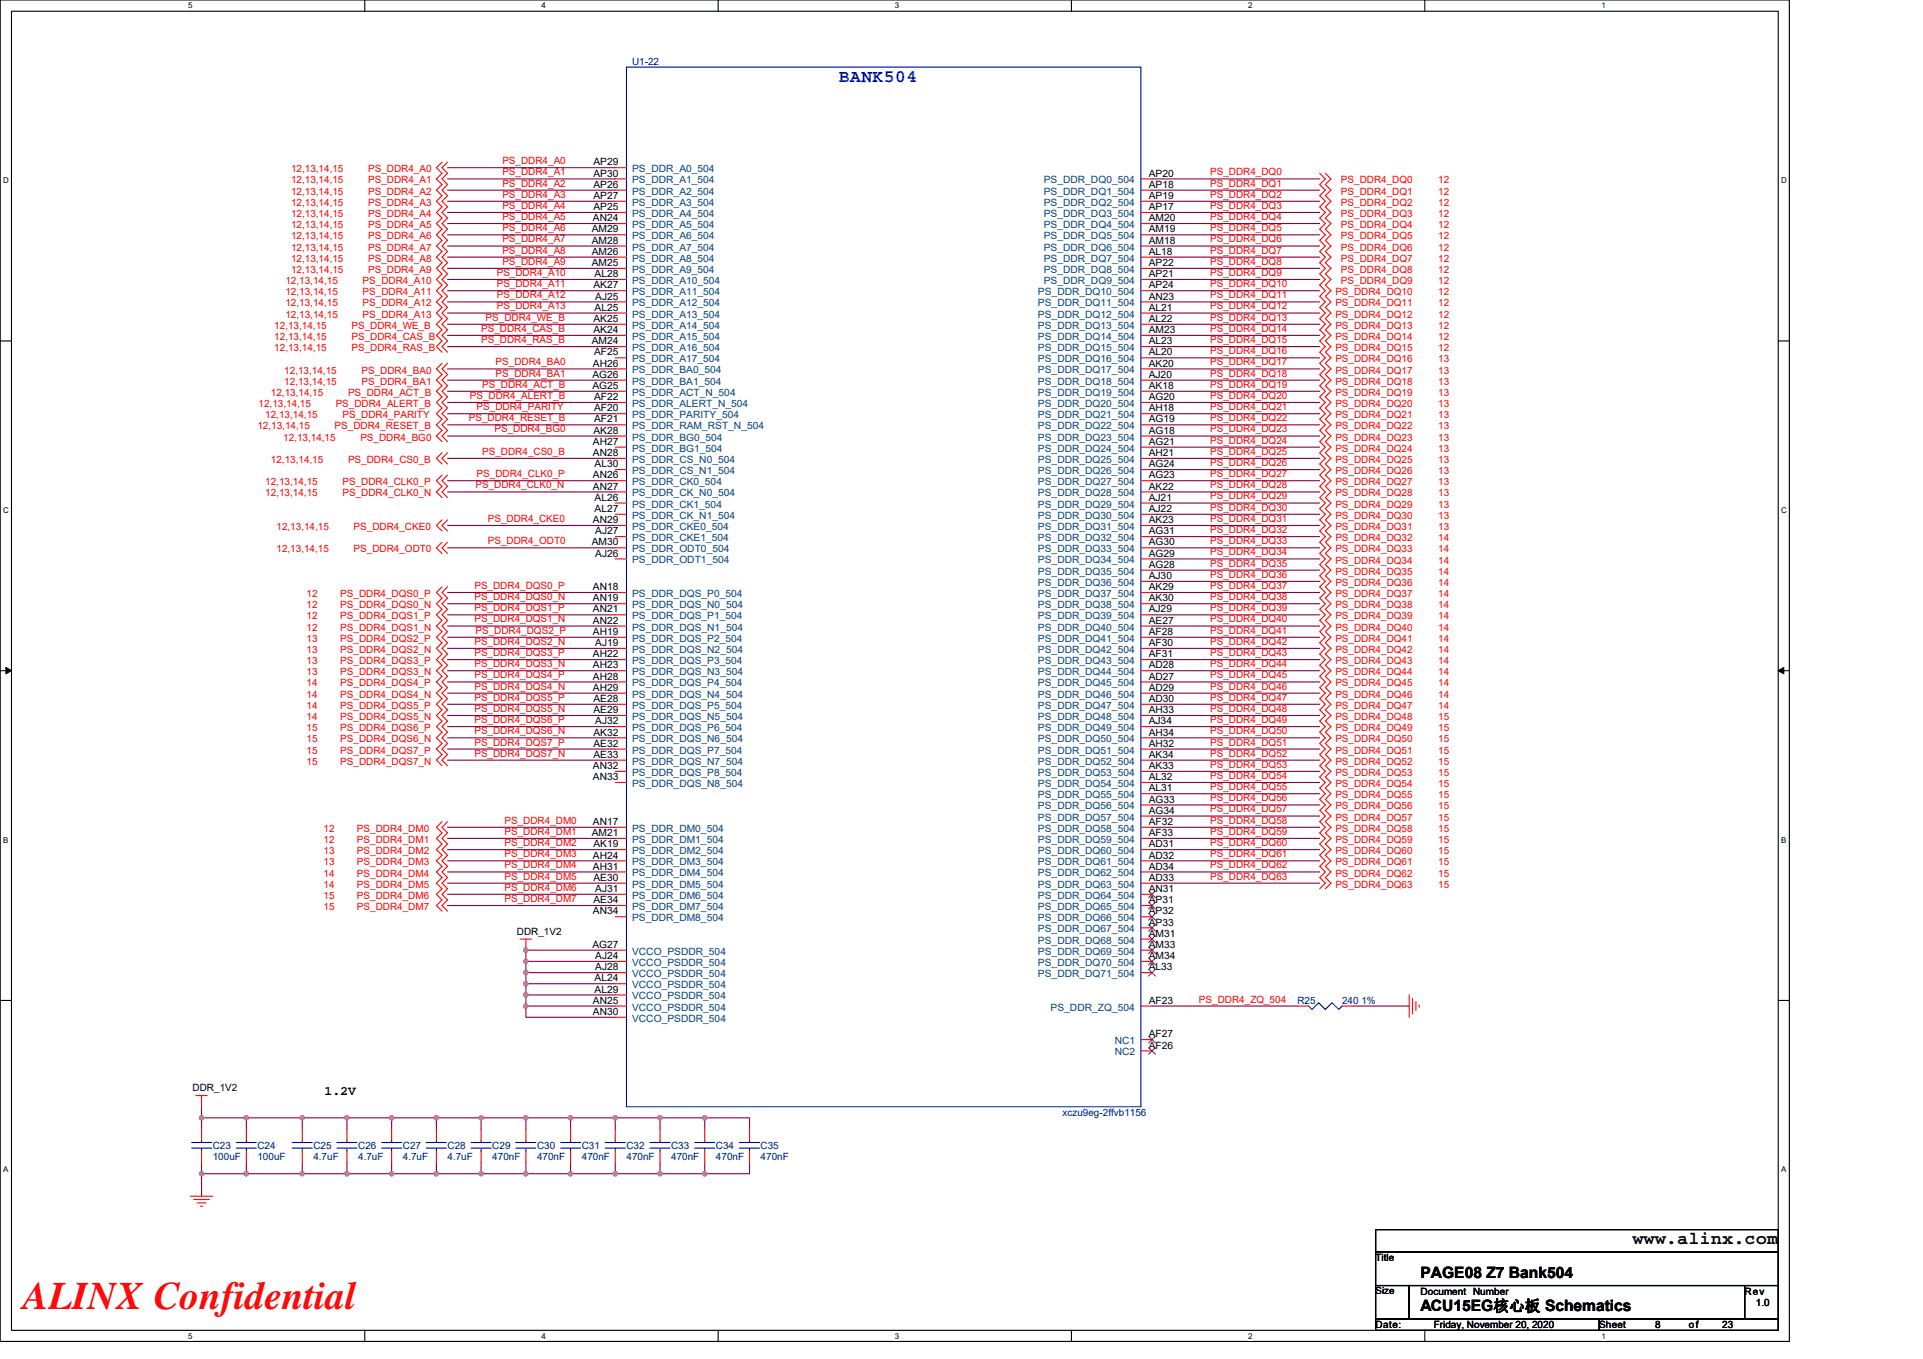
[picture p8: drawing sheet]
<svg xmlns="http://www.w3.org/2000/svg" width="297mm" height="210mm" viewBox="0 0 297 210" stroke-linecap="round" stroke-linejoin="round" font-family="sans-serif">
<defs><g id="words">
<text font-size="6" fill="#f00" x="3.5" y="202.3">ALINX Confidential</text>
<text font-size="2.8" fill="#00f" x="129.6" y="12.7">BANK504</text>
<text font-size="2.8" x="252.2" y="192.3">www.alinx.com</text>
<g font-size="2.4">
<text x="219.4" y="197.4">PAGE08 Z7 Bank504</text>
<text x="219.4" y="202.6">ACU15EG核心板 Schematics</text>
</g>
<text font-size="2" x="50.1" y="169.2">1.2V</text>
<g font-size="1.5" fill="#000080">
<text x="97.6" y="10">U1-22</text>
<text x="200.4" y="155.1">R25</text>
<text x="207.3" y="155.1">240 1%</text>
<text x="164.1" y="172.4">xczu9eg-2ffvb1156</text>
<text x="32.9" y="177.6">C23</text>
<text x="32.9" y="179.3">100uF</text>
<text x="39.8" y="177.6">C24</text>
<text x="39.8" y="179.3">100uF</text>
<text x="48.4" y="177.6">C25</text>
<text x="48.4" y="179.3">4.7uF</text>
<text x="55.3" y="177.6">C26</text>
<text x="55.3" y="179.3">4.7uF</text>
<text x="62.2" y="177.6">C27</text>
<text x="62.2" y="179.3">4.7uF</text>
<text x="69.1" y="177.6">C28</text>
<text x="69.1" y="179.3">4.7uF</text>
<text x="76" y="177.6">C29</text>
<text x="76" y="179.3">470nF</text>
<text x="82.9" y="177.6">C30</text>
<text x="82.9" y="179.3">470nF</text>
<text x="89.9" y="177.6">C31</text>
<text x="89.9" y="179.3">470nF</text>
<text x="96.8" y="177.6">C32</text>
<text x="96.8" y="179.3">470nF</text>
<text x="103.7" y="177.6">C33</text>
<text x="103.7" y="179.3">470nF</text>
<text x="110.6" y="177.6">C34</text>
<text x="110.6" y="179.3">470nF</text>
<text x="117.5" y="177.6">C35</text>
<text x="117.5" y="179.3">470nF</text>
</g>
<g font-size="1.5" fill="#f00">
<text x="45" y="26.6">12,13,14,15</text>
<text x="45" y="28.3">12,13,14,15</text>
<text x="56.9" y="26.6">PS_DDR4_A0</text>
<text x="56.9" y="28.3">PS_DDR4_A1</text>
<text x="77.6" y="27.1">PS_DDR4_A1</text>
<text x="77.6" y="25.4">PS_DDR4_A0</text>
<text x="77.6" y="28.8">PS_DDR4_A2</text>
<text x="186.9" y="27.1">PS_DDR4_DQ0</text>
<text x="186.9" y="28.8">PS_DDR4_DQ1</text>
<text x="207.1" y="28.3">PS_DDR4_DQ0</text>
<text x="222.2" y="28.3">12</text>
<text x="45" y="31.8">12,13,14,15</text>
<text x="45" y="30.1">12,13,14,15</text>
<text x="45" y="35.3">12,13,14,15</text>
<text x="45" y="33.5">12,13,14,15</text>
<text x="56.9" y="31.8">PS_DDR4_A3</text>
<text x="56.9" y="30.1">PS_DDR4_A2</text>
<text x="56.9" y="35.3">PS_DDR4_A5</text>
<text x="56.9" y="33.5">PS_DDR4_A4</text>
<text x="77.6" y="35.7">PS_DDR4_A6</text>
<text x="77.6" y="34">PS_DDR4_A5</text>
<text x="77.6" y="32.3">PS_DDR4_A4</text>
<text x="77.6" y="30.5">PS_DDR4_A3</text>
<text x="186.9" y="30.5">PS_DDR4_DQ2</text>
<text x="186.9" y="32.3">PS_DDR4_DQ3</text>
<text x="186.9" y="34">PS_DDR4_DQ4</text>
<text x="186.9" y="35.7">PS_DDR4_DQ5</text>
<text x="207.1" y="30.1">PS_DDR4_DQ1</text>
<text x="207.1" y="31.8">PS_DDR4_DQ2</text>
<text x="207.1" y="33.5">PS_DDR4_DQ3</text>
<text x="207.1" y="35.3">PS_DDR4_DQ4</text>
<text x="222.2" y="30.1">12</text>
<text x="222.2" y="31.8">12</text>
<text x="222.2" y="33.5">12</text>
<text x="222.2" y="35.3">12</text>
<text x="45" y="37">12,13,14,15</text>
<text x="45" y="38.7">12,13,14,15</text>
<text x="45" y="40.4">12,13,14,15</text>
<text x="56.9" y="37">PS_DDR4_A6</text>
<text x="56.9" y="38.7">PS_DDR4_A7</text>
<text x="56.9" y="40.4">PS_DDR4_A8</text>
<text x="77.6" y="37.5">PS_DDR4_A7</text>
<text x="77.6" y="40.9">PS_DDR4_A9</text>
<text x="77.6" y="39.2">PS_DDR4_A8</text>
<text x="186.9" y="37.5">PS_DDR4_DQ6</text>
<text x="186.9" y="39.2">PS_DDR4_DQ7</text>
<text x="186.9" y="40.9">PS_DDR4_DQ8</text>
<text x="207.1" y="37">PS_DDR4_DQ5</text>
<text x="207.1" y="38.7">PS_DDR4_DQ6</text>
<text x="207.1" y="40.4">PS_DDR4_DQ7</text>
<text x="222.2" y="37">12</text>
<text x="222.2" y="38.7">12</text>
<text x="222.2" y="40.4">12</text>
<text x="44.1" y="47.3">12,13,14,15</text>
<text x="44.1" y="45.6">12,13,14,15</text>
<text x="44.1" y="43.9">12,13,14,15</text>
<text x="45" y="42.2">12,13,14,15</text>
<text x="56" y="47.3">PS_DDR4_A12</text>
<text x="56" y="45.6">PS_DDR4_A11</text>
<text x="56" y="43.9">PS_DDR4_A10</text>
<text x="56.9" y="42.2">PS_DDR4_A9</text>
<text x="76.7" y="46.1">PS_DDR4_A12</text>
<text x="76.7" y="44.4">PS_DDR4_A11</text>
<text x="76.7" y="42.6">PS_DDR4_A10</text>
<text x="76.7" y="47.8">PS_DDR4_A13</text>
<text x="186.9" y="42.6">PS_DDR4_DQ9</text>
<text x="186.9" y="44.4">PS_DDR4_DQ10</text>
<text x="186.9" y="46.1">PS_DDR4_DQ11</text>
<text x="186.9" y="47.8">PS_DDR4_DQ12</text>
<text x="206.3" y="45.6">PS_DDR4_DQ10</text>
<text x="206.3" y="47.3">PS_DDR4_DQ11</text>
<text x="207.1" y="42.2">PS_DDR4_DQ8</text>
<text x="207.1" y="43.9">PS_DDR4_DQ9</text>
<text x="222.2" y="45.6">12</text>
<text x="222.2" y="47.3">12</text>
<text x="222.2" y="42.2">12</text>
<text x="222.2" y="43.9">12</text>
<text x="42.4" y="52.5">12,13,14,15</text>
<text x="42.4" y="50.8">12,13,14,15</text>
<text x="44.1" y="49.1">12,13,14,15</text>
<text x="54.3" y="52.5">PS_DDR4_CAS_B</text>
<text x="54.3" y="50.8">PS_DDR4_WE_B</text>
<text x="56" y="49.1">PS_DDR4_A13</text>
<text x="74.3" y="53">PS_DDR4_RAS_B</text>
<text x="74.3" y="51.3">PS_DDR4_CAS_B</text>
<text x="75" y="49.6">PS_DDR4_WE_B</text>
<text x="186.9" y="49.6">PS_DDR4_DQ13</text>
<text x="186.9" y="51.3">PS_DDR4_DQ14</text>
<text x="186.9" y="53">PS_DDR4_DQ15</text>
<text x="206.3" y="49.1">PS_DDR4_DQ12</text>
<text x="206.3" y="50.8">PS_DDR4_DQ13</text>
<text x="206.3" y="52.5">PS_DDR4_DQ14</text>
<text x="222.2" y="49.1">12</text>
<text x="222.2" y="50.8">12</text>
<text x="222.2" y="52.5">12</text>
<text x="42.4" y="54.3">12,13,14,15</text>
<text x="43.9" y="57.7">12,13,14,15</text>
<text x="43.9" y="59.4">12,13,14,15</text>
<text x="54.3" y="54.3">PS_DDR4_RAS_B</text>
<text x="55.8" y="57.7">PS_DDR4_BA0</text>
<text x="55.8" y="59.4">PS_DDR4_BA1</text>
<text x="74.5" y="59.9">PS_DDR4_ACT_B</text>
<text x="76.6" y="56.5">PS_DDR4_BA0</text>
<text x="76.6" y="58.2">PS_DDR4_BA1</text>
<text x="186.9" y="54.7">PS_DDR4_DQ16</text>
<text x="186.9" y="56.5">PS_DDR4_DQ17</text>
<text x="186.9" y="58.2">PS_DDR4_DQ18</text>
<text x="186.9" y="59.9">PS_DDR4_DQ19</text>
<text x="206.3" y="54.3">PS_DDR4_DQ15</text>
<text x="206.3" y="56">PS_DDR4_DQ16</text>
<text x="206.3" y="57.7">PS_DDR4_DQ17</text>
<text x="206.3" y="59.4">PS_DDR4_DQ18</text>
<text x="222.2" y="54.3">12</text>
<text x="222.2" y="56">13</text>
<text x="222.2" y="57.7">13</text>
<text x="222.2" y="59.4">13</text>
<text x="39.9" y="62.9">12,13,14,15</text>
<text x="41" y="64.6">12,13,14,15</text>
<text x="41.8" y="61.2">12,13,14,15</text>
<text x="51.9" y="62.9">PS_DDR4_ALERT_B</text>
<text x="52.9" y="64.6">PS_DDR4_PARITY</text>
<text x="53.8" y="61.2">PS_DDR4_ACT_B</text>
<text x="72.4" y="65.1">PS_DDR4_RESET_B</text>
<text x="72.6" y="61.6">PS_DDR4_ALERT_B</text>
<text x="73.6" y="63.4">PS_DDR4_PARITY</text>
<text x="186.9" y="63.4">PS_DDR4_DQ21</text>
<text x="186.9" y="65.1">PS_DDR4_DQ22</text>
<text x="186.9" y="61.6">PS_DDR4_DQ20</text>
<text x="206.3" y="61.2">PS_DDR4_DQ19</text>
<text x="206.3" y="62.9">PS_DDR4_DQ20</text>
<text x="206.3" y="64.6">PS_DDR4_DQ21</text>
<text x="222.2" y="61.2">13</text>
<text x="222.2" y="62.9">13</text>
<text x="222.2" y="64.6">13</text>
<text x="39.8" y="66.4">12,13,14,15</text>
<text x="41.8" y="71.5">12,13,14,15</text>
<text x="43.7" y="68.1">12,13,14,15</text>
<text x="51.7" y="66.4">PS_DDR4_RESET_B</text>
<text x="53.8" y="71.5">PS_DDR4_CS0_B</text>
<text x="55.7" y="68.1">PS_DDR4_BG0</text>
<text x="74.5" y="70.3">PS_DDR4_CS0_B</text>
<text x="76.4" y="66.8">PS_DDR4_BG0</text>
<text x="186.9" y="66.8">PS_DDR4_DQ23</text>
<text x="186.9" y="68.5">PS_DDR4_DQ24</text>
<text x="186.9" y="70.3">PS_DDR4_DQ25</text>
<text x="206.3" y="66.4">PS_DDR4_DQ22</text>
<text x="206.3" y="68.1">PS_DDR4_DQ23</text>
<text x="206.3" y="69.8">PS_DDR4_DQ24</text>
<text x="206.3" y="71.5">PS_DDR4_DQ25</text>
<text x="222.2" y="66.4">13</text>
<text x="222.2" y="68.1">13</text>
<text x="222.2" y="69.8">13</text>
<text x="222.2" y="71.5">13</text>
<text x="41" y="75">12,13,14,15</text>
<text x="41" y="76.7">12,13,14,15</text>
<text x="52.9" y="75">PS_DDR4_CLK0_P</text>
<text x="52.9" y="76.7">PS_DDR4_CLK0_N</text>
<text x="73.4" y="75.5">PS_DDR4_CLK0_N</text>
<text x="73.6" y="73.7">PS_DDR4_CLK0_P</text>
<text x="186.9" y="72">PS_DDR4_DQ26</text>
<text x="186.9" y="73.7">PS_DDR4_DQ27</text>
<text x="186.9" y="75.5">PS_DDR4_DQ28</text>
<text x="186.9" y="77.2">PS_DDR4_DQ29</text>
<text x="206.3" y="73.3">PS_DDR4_DQ26</text>
<text x="206.3" y="75">PS_DDR4_DQ27</text>
<text x="206.3" y="76.7">PS_DDR4_DQ28</text>
<text x="222.2" y="73.3">13</text>
<text x="222.2" y="75">13</text>
<text x="222.2" y="76.7">13</text>
<text x="42.7" y="81.9">12,13,14,15</text>
<text x="54.6" y="81.9">PS_DDR4_CKE0</text>
<text x="75.3" y="80.6">PS_DDR4_CKE0</text>
<text x="186.9" y="78.9">PS_DDR4_DQ30</text>
<text x="186.9" y="80.6">PS_DDR4_DQ31</text>
<text x="186.9" y="82.4">PS_DDR4_DQ32</text>
<text x="206.3" y="78.4">PS_DDR4_DQ29</text>
<text x="206.3" y="80.2">PS_DDR4_DQ30</text>
<text x="206.3" y="81.9">PS_DDR4_DQ31</text>
<text x="206.3" y="83.6">PS_DDR4_DQ32</text>
<text x="222.2" y="78.4">13</text>
<text x="222.2" y="80.2">13</text>
<text x="222.2" y="81.9">13</text>
<text x="222.2" y="83.6">14</text>
<text x="42.7" y="85.3">12,13,14,15</text>
<text x="54.6" y="85.3">PS_DDR4_ODT0</text>
<text x="75.3" y="84.1">PS_DDR4_ODT0</text>
<text x="186.9" y="84.1">PS_DDR4_DQ33</text>
<text x="186.9" y="85.8">PS_DDR4_DQ34</text>
<text x="186.9" y="87.5">PS_DDR4_DQ35</text>
<text x="186.9" y="89.3">PS_DDR4_DQ36</text>
<text x="206.3" y="85.3">PS_DDR4_DQ33</text>
<text x="206.3" y="87.1">PS_DDR4_DQ34</text>
<text x="206.3" y="88.8">PS_DDR4_DQ35</text>
<text x="222.2" y="85.3">14</text>
<text x="222.2" y="87.1">14</text>
<text x="222.2" y="88.8">14</text>
<text x="47.4" y="92.3">12</text>
<text x="47.4" y="94">12</text>
<text x="47.4" y="95.7">12</text>
<text x="52.6" y="92.3">PS_DDR4_DQS0_P</text>
<text x="52.6" y="94">PS_DDR4_DQS0_N</text>
<text x="52.6" y="95.7">PS_DDR4_DQS1_P</text>
<text x="73.3" y="91">PS_DDR4_DQS0_P</text>
<text x="73.3" y="92.7">PS_DDR4_DQS0_N</text>
<text x="73.3" y="94.4">PS_DDR4_DQS1_P</text>
<text x="186.9" y="91">PS_DDR4_DQ37</text>
<text x="186.9" y="92.7">PS_DDR4_DQ38</text>
<text x="186.9" y="94.4">PS_DDR4_DQ39</text>
<text x="206.3" y="90.5">PS_DDR4_DQ36</text>
<text x="206.3" y="92.3">PS_DDR4_DQ37</text>
<text x="206.3" y="94">PS_DDR4_DQ38</text>
<text x="206.3" y="95.7">PS_DDR4_DQ39</text>
<text x="222.2" y="90.5">14</text>
<text x="222.2" y="92.3">14</text>
<text x="222.2" y="94">14</text>
<text x="222.2" y="95.7">14</text>
<text x="47.4" y="97.4">12</text>
<text x="47.4" y="99.2">13</text>
<text x="47.4" y="100.9">13</text>
<text x="52.6" y="97.4">PS_DDR4_DQS1_N</text>
<text x="52.6" y="99.2">PS_DDR4_DQS2_P</text>
<text x="52.6" y="100.9">PS_DDR4_DQS2_N</text>
<text x="73.3" y="96.2">PS_DDR4_DQS1_N</text>
<text x="73.3" y="99.6">PS_DDR4_DQS2_N</text>
<text x="73.3" y="101.4">PS_DDR4_DQS3_P</text>
<text x="73.4" y="97.9">PS_DDR4_DQS2_P</text>
<text x="186.9" y="96.2">PS_DDR4_DQ40</text>
<text x="186.9" y="97.9">PS_DDR4_DQ41</text>
<text x="186.9" y="99.6">PS_DDR4_DQ42</text>
<text x="186.9" y="101.4">PS_DDR4_DQ43</text>
<text x="206.3" y="97.4">PS_DDR4_DQ40</text>
<text x="206.3" y="99.2">PS_DDR4_DQ41</text>
<text x="206.3" y="100.9">PS_DDR4_DQ42</text>
<text x="222.2" y="97.4">14</text>
<text x="222.2" y="99.2">14</text>
<text x="222.2" y="100.9">14</text>
<text x="47.4" y="102.6">13</text>
<text x="47.4" y="104.4">13</text>
<text x="47.4" y="106.1">14</text>
<text x="47.4" y="107.8">14</text>
<text x="52.6" y="102.6">PS_DDR4_DQS3_P</text>
<text x="52.6" y="104.4">PS_DDR4_DQS3_N</text>
<text x="52.6" y="106.1">PS_DDR4_DQS4_P</text>
<text x="52.6" y="107.8">PS_DDR4_DQS4_N</text>
<text x="73.3" y="103.1">PS_DDR4_DQS3_N</text>
<text x="73.3" y="104.8">PS_DDR4_DQS4_P</text>
<text x="73.3" y="106.6">PS_DDR4_DQS4_N</text>
<text x="186.9" y="103.1">PS_DDR4_DQ44</text>
<text x="186.9" y="104.8">PS_DDR4_DQ45</text>
<text x="186.9" y="106.6">PS_DDR4_DQ46</text>
<text x="206.3" y="102.6">PS_DDR4_DQ43</text>
<text x="206.3" y="104.4">PS_DDR4_DQ44</text>
<text x="206.3" y="106.1">PS_DDR4_DQ45</text>
<text x="206.3" y="107.8">PS_DDR4_DQ46</text>
<text x="222.2" y="102.6">14</text>
<text x="222.2" y="104.4">14</text>
<text x="222.2" y="106.1">14</text>
<text x="222.2" y="107.8">14</text>
<text x="47.4" y="109.5">14</text>
<text x="47.4" y="111.3">14</text>
<text x="47.4" y="113">15</text>
<text x="52.6" y="109.5">PS_DDR4_DQS5_P</text>
<text x="52.6" y="111.3">PS_DDR4_DQS5_N</text>
<text x="52.6" y="113">PS_DDR4_DQS6_P</text>
<text x="73.3" y="108.3">PS_DDR4_DQS5_P</text>
<text x="73.3" y="110">PS_DDR4_DQS5_N</text>
<text x="73.3" y="111.7">PS_DDR4_DQS6_P</text>
<text x="73.3" y="113.5">PS_DDR4_DQS6_N</text>
<text x="186.9" y="108.3">PS_DDR4_DQ47</text>
<text x="186.9" y="110">PS_DDR4_DQ48</text>
<text x="186.9" y="111.7">PS_DDR4_DQ49</text>
<text x="186.9" y="113.5">PS_DDR4_DQ50</text>
<text x="206.3" y="109.5">PS_DDR4_DQ47</text>
<text x="206.3" y="111.3">PS_DDR4_DQ48</text>
<text x="206.3" y="113">PS_DDR4_DQ49</text>
<text x="222.2" y="109.5">14</text>
<text x="222.2" y="111.3">15</text>
<text x="222.2" y="113">15</text>
<text x="47.4" y="114.7">15</text>
<text x="47.4" y="116.4">15</text>
<text x="47.4" y="118.2">15</text>
<text x="52.6" y="114.7">PS_DDR4_DQS6_N</text>
<text x="52.6" y="116.4">PS_DDR4_DQS7_P</text>
<text x="52.6" y="118.2">PS_DDR4_DQS7_N</text>
<text x="73.3" y="115.2">PS_DDR4_DQS7_P</text>
<text x="73.3" y="116.9">PS_DDR4_DQS7_N</text>
<text x="186.9" y="115.2">PS_DDR4_DQ51</text>
<text x="186.9" y="116.9">PS_DDR4_DQ52</text>
<text x="186.9" y="118.6">PS_DDR4_DQ53</text>
<text x="206.3" y="114.7">PS_DDR4_DQ50</text>
<text x="206.3" y="116.4">PS_DDR4_DQ51</text>
<text x="206.3" y="118.2">PS_DDR4_DQ52</text>
<text x="206.3" y="119.9">PS_DDR4_DQ53</text>
<text x="222.2" y="114.7">15</text>
<text x="222.2" y="116.4">15</text>
<text x="222.2" y="118.2">15</text>
<text x="222.2" y="119.9">15</text>
<text x="186.9" y="120.4">PS_DDR4_DQ54</text>
<text x="186.9" y="122.1">PS_DDR4_DQ55</text>
<text x="186.9" y="123.8">PS_DDR4_DQ56</text>
<text x="186.9" y="125.5">PS_DDR4_DQ57</text>
<text x="206.3" y="121.6">PS_DDR4_DQ54</text>
<text x="206.3" y="123.3">PS_DDR4_DQ55</text>
<text x="206.3" y="125.1">PS_DDR4_DQ56</text>
<text x="222.2" y="121.6">15</text>
<text x="222.2" y="123.3">15</text>
<text x="222.2" y="125.1">15</text>
<text x="50" y="128.5">12</text>
<text x="50" y="130.3">12</text>
<text x="50" y="132">13</text>
<text x="55.1" y="128.5">PS_DDR4_DM0</text>
<text x="55.1" y="130.3">PS_DDR4_DM1</text>
<text x="55.1" y="132">PS_DDR4_DM2</text>
<text x="77.9" y="127.3">PS_DDR4_DM0</text>
<text x="77.9" y="129">PS_DDR4_DM1</text>
<text x="77.9" y="130.7">PS_DDR4_DM2</text>
<text x="186.9" y="127.3">PS_DDR4_DQ58</text>
<text x="186.9" y="129">PS_DDR4_DQ59</text>
<text x="186.9" y="130.7">PS_DDR4_DQ60</text>
<text x="206.3" y="126.8">PS_DDR4_DQ57</text>
<text x="206.3" y="128.5">PS_DDR4_DQ58</text>
<text x="206.3" y="130.3">PS_DDR4_DQ59</text>
<text x="206.3" y="132">PS_DDR4_DQ60</text>
<text x="222.2" y="126.8">15</text>
<text x="222.2" y="128.5">15</text>
<text x="222.2" y="130.3">15</text>
<text x="222.2" y="132">15</text>
<text x="50" y="133.7">13</text>
<text x="50" y="137.2">14</text>
<text x="50" y="135.4">14</text>
<text x="55.1" y="133.7">PS_DDR4_DM3</text>
<text x="55.1" y="137.2">PS_DDR4_DM5</text>
<text x="55.1" y="135.4">PS_DDR4_DM4</text>
<text x="77.9" y="132.5">PS_DDR4_DM3</text>
<text x="77.9" y="135.9">PS_DDR4_DM5</text>
<text x="77.9" y="134.2">PS_DDR4_DM4</text>
<text x="77.9" y="137.6">PS_DDR4_DM6</text>
<text x="186.9" y="132.5">PS_DDR4_DQ61</text>
<text x="186.9" y="134.2">PS_DDR4_DQ62</text>
<text x="186.9" y="135.9">PS_DDR4_DQ63</text>
<text x="206.3" y="133.7">PS_DDR4_DQ61</text>
<text x="206.3" y="135.4">PS_DDR4_DQ62</text>
<text x="206.3" y="137.2">PS_DDR4_DQ63</text>
<text x="222.2" y="133.7">15</text>
<text x="222.2" y="135.4">15</text>
<text x="222.2" y="137.2">15</text>
<text x="50" y="140.6">15</text>
<text x="50" y="138.9">15</text>
<text x="55.1" y="140.6">PS_DDR4_DM7</text>
<text x="55.1" y="138.9">PS_DDR4_DM6</text>
<text x="77.9" y="139.4">PS_DDR4_DM7</text>
<text x="185.2" y="154.9">PS_DDR4_ZQ_504</text>
</g>
<g font-size="1.5">
<text x="91.7" y="25.5">AP29</text>
<text x="91.7" y="27.3">AP30</text>
<text x="91.7" y="29">AP26</text>
<text x="177.4" y="27.3">AP20</text>
<text x="177.4" y="29">AP18</text>
<text x="91.4" y="35.9">AM29</text>
<text x="91.6" y="34.2">AN24</text>
<text x="91.7" y="30.7">AP27</text>
<text x="91.7" y="32.5">AP25</text>
<text x="177.4" y="30.7">AP19</text>
<text x="177.4" y="32.5">AP17</text>
<text x="177.4" y="34.2">AM20</text>
<text x="177.4" y="35.9">AM19</text>
<text x="91.4" y="37.7">AM28</text>
<text x="91.4" y="39.4">AM26</text>
<text x="91.4" y="41.1">AM25</text>
<text x="177.4" y="37.7">AM18</text>
<text x="177.4" y="39.4">AL18</text>
<text x="177.4" y="41.1">AP22</text>
<text x="91.7" y="44.6">AK27</text>
<text x="91.8" y="42.8">AL28</text>
<text x="91.9" y="46.3">AJ25</text>
<text x="177.4" y="44.6">AP24</text>
<text x="177.4" y="46.3">AN23</text>
<text x="177.4" y="42.8">AP21</text>
<text x="91.4" y="53.2">AM24</text>
<text x="91.7" y="49.7">AK25</text>
<text x="91.7" y="51.5">AK24</text>
<text x="91.8" y="48">AL25</text>
<text x="177.4" y="48">AL21</text>
<text x="177.4" y="49.7">AL22</text>
<text x="177.4" y="51.5">AM23</text>
<text x="177.4" y="53.2">AL23</text>
<text x="91.5" y="58.4">AG26</text>
<text x="91.6" y="56.6">AH26</text>
<text x="91.8" y="54.9">AF25</text>
<text x="177.4" y="54.9">AL20</text>
<text x="177.4" y="56.6">AK20</text>
<text x="177.4" y="58.4">AJ20</text>
<text x="91.5" y="60.1">AG25</text>
<text x="91.8" y="61.8">AF22</text>
<text x="91.8" y="63.6">AF20</text>
<text x="91.8" y="65.3">AF21</text>
<text x="177.4" y="60.1">AK18</text>
<text x="177.4" y="61.8">AG20</text>
<text x="177.4" y="63.6">AH18</text>
<text x="177.4" y="65.3">AG19</text>
<text x="91.6" y="68.7">AH27</text>
<text x="91.6" y="70.5">AN28</text>
<text x="91.7" y="67">AK28</text>
<text x="177.4" y="67">AG18</text>
<text x="177.4" y="68.7">AG21</text>
<text x="177.4" y="70.5">AH21</text>
<text x="91.6" y="73.9">AN26</text>
<text x="91.6" y="75.6">AN27</text>
<text x="91.8" y="77.4">AL26</text>
<text x="91.8" y="72.2">AL30</text>
<text x="177.4" y="72.2">AG24</text>
<text x="177.4" y="73.9">AG23</text>
<text x="177.4" y="75.6">AK22</text>
<text x="177.4" y="77.4">AJ21</text>
<text x="91.6" y="80.8">AN29</text>
<text x="91.8" y="79.1">AL27</text>
<text x="91.9" y="82.6">AJ27</text>
<text x="177.4" y="79.1">AJ22</text>
<text x="177.4" y="80.8">AK23</text>
<text x="177.4" y="82.6">AG31</text>
<text x="91.4" y="84.3">AM30</text>
<text x="91.9" y="86">AJ26</text>
<text x="177.4" y="84.3">AG30</text>
<text x="177.4" y="86">AG29</text>
<text x="177.4" y="87.7">AG28</text>
<text x="177.4" y="89.5">AJ30</text>
<text x="91.6" y="92.9">AN19</text>
<text x="91.6" y="91.2">AN18</text>
<text x="91.6" y="94.6">AN21</text>
<text x="177.4" y="91.2">AK29</text>
<text x="177.4" y="92.9">AK30</text>
<text x="177.4" y="94.6">AJ29</text>
<text x="91.6" y="96.4">AN22</text>
<text x="91.6" y="98.1">AH19</text>
<text x="91.6" y="101.6">AH22</text>
<text x="91.9" y="99.8">AJ19</text>
<text x="177.4" y="96.4">AE27</text>
<text x="177.4" y="98.1">AF28</text>
<text x="177.4" y="99.8">AF30</text>
<text x="177.4" y="101.6">AF31</text>
<text x="91.6" y="103.3">AH23</text>
<text x="91.6" y="106.7">AH29</text>
<text x="91.6" y="105">AH28</text>
<text x="177.4" y="103.3">AD28</text>
<text x="177.4" y="105">AD27</text>
<text x="177.4" y="106.7">AD29</text>
<text x="91.7" y="110.2">AE29</text>
<text x="91.7" y="113.6">AK32</text>
<text x="91.7" y="108.5">AE28</text>
<text x="91.9" y="111.9">AJ32</text>
<text x="177.4" y="108.5">AD30</text>
<text x="177.4" y="110.2">AH33</text>
<text x="177.4" y="111.9">AJ34</text>
<text x="177.4" y="113.6">AH34</text>
<text x="91.6" y="118.8">AN32</text>
<text x="91.7" y="117.1">AE33</text>
<text x="91.7" y="115.4">AE32</text>
<text x="177.4" y="115.4">AH32</text>
<text x="177.4" y="117.1">AK34</text>
<text x="177.4" y="118.8">AK33</text>
<text x="91.6" y="120.5">AN33</text>
<text x="177.4" y="120.5">AL32</text>
<text x="177.4" y="122.3">AL31</text>
<text x="177.4" y="124">AG33</text>
<text x="177.4" y="125.7">AG34</text>
<text x="91.4" y="129.2">AM21</text>
<text x="91.6" y="127.5">AN17</text>
<text x="91.7" y="130.9">AK19</text>
<text x="177.4" y="127.5">AF32</text>
<text x="177.4" y="129.2">AF33</text>
<text x="177.4" y="130.9">AD31</text>
<text x="91.6" y="132.7">AH24</text>
<text x="91.6" y="134.4">AH31</text>
<text x="91.7" y="136.1">AE30</text>
<text x="91.9" y="137.8">AJ31</text>
<text x="177.4" y="132.7">AD32</text>
<text x="177.4" y="134.4">AD34</text>
<text x="177.4" y="136.1">AD33</text>
<text x="177.4" y="137.8">AN31</text>
<text x="91.6" y="141.3">AN34</text>
<text x="91.7" y="139.6">AE34</text>
<text x="177.4" y="139.6">AP31</text>
<text x="177.4" y="141.3">AP32</text>
<text x="177.4" y="143">AP33</text>
<text x="79.8" y="144.4">DDR_1V2</text>
<text x="91.5" y="146.5">AG27</text>
<text x="91.9" y="148.2">AJ24</text>
<text x="91.9" y="149.9">AJ28</text>
<text x="177.4" y="144.7">AM31</text>
<text x="177.4" y="146.5">AM33</text>
<text x="177.4" y="148.2">AM34</text>
<text x="177.4" y="149.9">AL33</text>
<text x="91.6" y="155.1">AN25</text>
<text x="91.8" y="151.6">AL24</text>
<text x="91.8" y="153.4">AL29</text>
<text x="177.4" y="155.1">AF23</text>
<text x="91.6" y="156.8">AN30</text>
<text x="177.4" y="160.3">AF27</text>
<text x="177.4" y="162">AF26</text>
<text x="29.8" y="168.6">DDR_1V2</text>
<text x="212.5" y="194.9">Title</text>
<text x="212.5" y="200">Size</text>
<text x="219.4" y="200">Document Number</text>
<text x="269.5" y="200">Rev</text>
<text x="271.2" y="201.8">1.0</text>
<text x="212.5" y="205.2">Date:</text>
<text x="221.5" y="205.2">Friday, November 20, 2020</text>
<text x="247" y="205.2">Sheet</text>
<text x="255.7" y="205.2">8</text>
<text x="260.9" y="205.2">of</text>
<text x="266" y="205.2">23</text>
</g>
<g font-size="1.5" fill="#004080">
<text x="97.6" y="26.6">PS_DDR_A0_504</text>
<text x="97.6" y="28.3">PS_DDR_A1_504</text>
<text x="161.2" y="28.3">PS_DDR_DQ0_504</text>
<text x="97.6" y="30.1">PS_DDR_A2_504</text>
<text x="97.6" y="31.8">PS_DDR_A3_504</text>
<text x="97.6" y="33.5">PS_DDR_A4_504</text>
<text x="97.6" y="35.2">PS_DDR_A5_504</text>
<text x="161.2" y="30.1">PS_DDR_DQ1_504</text>
<text x="161.2" y="31.8">PS_DDR_DQ2_504</text>
<text x="161.2" y="33.5">PS_DDR_DQ3_504</text>
<text x="161.2" y="35.2">PS_DDR_DQ4_504</text>
<text x="97.6" y="37">PS_DDR_A6_504</text>
<text x="97.6" y="38.7">PS_DDR_A7_504</text>
<text x="97.6" y="40.4">PS_DDR_A8_504</text>
<text x="161.2" y="37">PS_DDR_DQ5_504</text>
<text x="161.2" y="38.7">PS_DDR_DQ6_504</text>
<text x="161.2" y="40.4">PS_DDR_DQ7_504</text>
<text x="97.6" y="43.9">PS_DDR_A10_504</text>
<text x="97.6" y="45.6">PS_DDR_A11_504</text>
<text x="97.6" y="47.3">PS_DDR_A12_504</text>
<text x="97.6" y="42.2">PS_DDR_A9_504</text>
<text x="160.3" y="45.6">PS_DDR_DQ10_504</text>
<text x="160.3" y="47.3">PS_DDR_DQ11_504</text>
<text x="161.2" y="42.2">PS_DDR_DQ8_504</text>
<text x="161.2" y="43.9">PS_DDR_DQ9_504</text>
<text x="97.6" y="49.1">PS_DDR_A13_504</text>
<text x="97.6" y="50.8">PS_DDR_A14_504</text>
<text x="97.6" y="52.5">PS_DDR_A15_504</text>
<text x="160.3" y="49.1">PS_DDR_DQ12_504</text>
<text x="160.3" y="50.8">PS_DDR_DQ13_504</text>
<text x="160.3" y="52.5">PS_DDR_DQ14_504</text>
<text x="97.6" y="54.3">PS_DDR_A16_504</text>
<text x="97.6" y="56">PS_DDR_A17_504</text>
<text x="97.6" y="57.7">PS_DDR_BA0_504</text>
<text x="97.6" y="59.4">PS_DDR_BA1_504</text>
<text x="160.3" y="54.3">PS_DDR_DQ15_504</text>
<text x="160.3" y="56">PS_DDR_DQ16_504</text>
<text x="160.3" y="57.7">PS_DDR_DQ17_504</text>
<text x="160.3" y="59.4">PS_DDR_DQ18_504</text>
<text x="97.6" y="61.2">PS_DDR_ACT_N_504</text>
<text x="97.6" y="62.9">PS_DDR_ALERT_N_504</text>
<text x="97.6" y="64.6">PS_DDR_PARITY_504</text>
<text x="160.3" y="61.2">PS_DDR_DQ19_504</text>
<text x="160.3" y="62.9">PS_DDR_DQ20_504</text>
<text x="160.3" y="64.6">PS_DDR_DQ21_504</text>
<text x="97.6" y="68.1">PS_DDR_BG0_504</text>
<text x="97.6" y="69.8">PS_DDR_BG1_504</text>
<text x="97.6" y="71.5">PS_DDR_CS_N0_504</text>
<text x="97.6" y="66.3">PS_DDR_RAM_RST_N_504</text>
<text x="160.3" y="66.3">PS_DDR_DQ22_504</text>
<text x="160.3" y="68.1">PS_DDR_DQ23_504</text>
<text x="160.3" y="69.8">PS_DDR_DQ24_504</text>
<text x="160.3" y="71.5">PS_DDR_DQ25_504</text>
<text x="97.6" y="75">PS_DDR_CK0_504</text>
<text x="97.6" y="76.7">PS_DDR_CK_N0_504</text>
<text x="97.6" y="73.3">PS_DDR_CS_N1_504</text>
<text x="160.3" y="73.3">PS_DDR_DQ26_504</text>
<text x="160.3" y="75">PS_DDR_DQ27_504</text>
<text x="160.3" y="76.7">PS_DDR_DQ28_504</text>
<text x="97.6" y="78.4">PS_DDR_CK1_504</text>
<text x="97.6" y="81.9">PS_DDR_CKE0_504</text>
<text x="97.6" y="83.6">PS_DDR_CKE1_504</text>
<text x="97.6" y="80.2">PS_DDR_CK_N1_504</text>
<text x="160.3" y="78.4">PS_DDR_DQ29_504</text>
<text x="160.3" y="80.2">PS_DDR_DQ30_504</text>
<text x="160.3" y="81.9">PS_DDR_DQ31_504</text>
<text x="160.3" y="83.6">PS_DDR_DQ32_504</text>
<text x="97.6" y="85.3">PS_DDR_ODT0_504</text>
<text x="97.6" y="87.1">PS_DDR_ODT1_504</text>
<text x="160.3" y="85.3">PS_DDR_DQ33_504</text>
<text x="160.3" y="87.1">PS_DDR_DQ34_504</text>
<text x="160.3" y="88.8">PS_DDR_DQ35_504</text>
<text x="97.6" y="94">PS_DDR_DQS_N0_504</text>
<text x="97.6" y="92.2">PS_DDR_DQS_P0_504</text>
<text x="97.6" y="95.7">PS_DDR_DQS_P1_504</text>
<text x="160.3" y="90.5">PS_DDR_DQ36_504</text>
<text x="160.3" y="92.2">PS_DDR_DQ37_504</text>
<text x="160.3" y="94">PS_DDR_DQ38_504</text>
<text x="160.3" y="95.7">PS_DDR_DQ39_504</text>
<text x="97.6" y="97.4">PS_DDR_DQS_N1_504</text>
<text x="97.6" y="100.9">PS_DDR_DQS_N2_504</text>
<text x="97.6" y="99.2">PS_DDR_DQS_P2_504</text>
<text x="160.3" y="97.4">PS_DDR_DQ40_504</text>
<text x="160.3" y="99.2">PS_DDR_DQ41_504</text>
<text x="160.3" y="100.9">PS_DDR_DQ42_504</text>
<text x="97.6" y="104.3">PS_DDR_DQS_N3_504</text>
<text x="97.6" y="107.8">PS_DDR_DQS_N4_504</text>
<text x="97.6" y="102.6">PS_DDR_DQS_P3_504</text>
<text x="97.6" y="106.1">PS_DDR_DQS_P4_504</text>
<text x="160.3" y="102.6">PS_DDR_DQ43_504</text>
<text x="160.3" y="104.3">PS_DDR_DQ44_504</text>
<text x="160.3" y="106.1">PS_DDR_DQ45_504</text>
<text x="160.3" y="107.8">PS_DDR_DQ46_504</text>
<text x="97.6" y="111.3">PS_DDR_DQS_N5_504</text>
<text x="97.6" y="109.5">PS_DDR_DQS_P5_504</text>
<text x="97.6" y="113">PS_DDR_DQS_P6_504</text>
<text x="160.3" y="109.5">PS_DDR_DQ47_504</text>
<text x="160.3" y="111.3">PS_DDR_DQ48_504</text>
<text x="160.3" y="113">PS_DDR_DQ49_504</text>
<text x="97.6" y="114.7">PS_DDR_DQS_N6_504</text>
<text x="97.6" y="118.2">PS_DDR_DQS_N7_504</text>
<text x="97.6" y="116.4">PS_DDR_DQS_P7_504</text>
<text x="97.6" y="119.9">PS_DDR_DQS_P8_504</text>
<text x="160.3" y="114.7">PS_DDR_DQ50_504</text>
<text x="160.3" y="116.4">PS_DDR_DQ51_504</text>
<text x="160.3" y="118.2">PS_DDR_DQ52_504</text>
<text x="160.3" y="119.9">PS_DDR_DQ53_504</text>
<text x="97.6" y="121.6">PS_DDR_DQS_N8_504</text>
<text x="160.3" y="121.6">PS_DDR_DQ54_504</text>
<text x="160.3" y="123.3">PS_DDR_DQ55_504</text>
<text x="160.3" y="125.1">PS_DDR_DQ56_504</text>
<text x="97.6" y="128.5">PS_DDR_DM0_504</text>
<text x="97.6" y="130.2">PS_DDR_DM1_504</text>
<text x="97.6" y="132">PS_DDR_DM2_504</text>
<text x="160.3" y="126.8">PS_DDR_DQ57_504</text>
<text x="160.3" y="128.5">PS_DDR_DQ58_504</text>
<text x="160.3" y="130.2">PS_DDR_DQ59_504</text>
<text x="160.3" y="132">PS_DDR_DQ60_504</text>
<text x="97.6" y="133.7">PS_DDR_DM3_504</text>
<text x="97.6" y="135.4">PS_DDR_DM4_504</text>
<text x="97.6" y="137.2">PS_DDR_DM5_504</text>
<text x="160.3" y="133.7">PS_DDR_DQ61_504</text>
<text x="160.3" y="135.4">PS_DDR_DQ62_504</text>
<text x="160.3" y="137.2">PS_DDR_DQ63_504</text>
<text x="97.6" y="138.9">PS_DDR_DM6_504</text>
<text x="97.6" y="140.6">PS_DDR_DM7_504</text>
<text x="97.6" y="142.3">PS_DDR_DM8_504</text>
<text x="160.3" y="138.9">PS_DDR_DQ64_504</text>
<text x="160.3" y="140.6">PS_DDR_DQ65_504</text>
<text x="160.3" y="142.3">PS_DDR_DQ66_504</text>
<text x="97.6" y="147.5">VCCO_PSDDR_504</text>
<text x="97.6" y="149.2">VCCO_PSDDR_504</text>
<text x="160.3" y="144.1">PS_DDR_DQ67_504</text>
<text x="160.3" y="145.8">PS_DDR_DQ68_504</text>
<text x="160.3" y="147.5">PS_DDR_DQ69_504</text>
<text x="160.3" y="149.2">PS_DDR_DQ70_504</text>
<text x="97.6" y="151">VCCO_PSDDR_504</text>
<text x="97.6" y="152.7">VCCO_PSDDR_504</text>
<text x="97.6" y="154.4">VCCO_PSDDR_504</text>
<text x="160.3" y="151">PS_DDR_DQ71_504</text>
<text x="97.6" y="156.1">VCCO_PSDDR_504</text>
<text x="97.6" y="157.9">VCCO_PSDDR_504</text>
<text x="162.3" y="156.1">PS_DDR_ZQ_504</text>
<text x="172.2" y="161.3">NC1</text>
<text x="172.2" y="163.1">NC2</text>
</g>
<g font-size="1.2">
<text x="29.1" y="1.3">5</text>
<text x="83.6" y="1.3">4</text>
<text x="138.2" y="1.3">3</text>
<text x="192.8" y="1.3">2</text>
<text x="247.4" y="1.3">1</text>
<text x=".5" y="28.3">D</text>
<text x="275.1" y="28.3">D</text>
<text x=".5" y="79.2">C</text>
<text x="275.1" y="79.2">C</text>
<text x=".5" y="130.2">B</text>
<text x="275.1" y="130.2">B</text>
<text x=".5" y="181.1">A</text>
<text x="275.1" y="181.1">A</text>
<text x="29.1" y="206.8">5</text>
<text x="83.6" y="206.8">4</text>
<text x="138.2" y="206.8">3</text>
<text x="192.8" y="206.8">2</text>
<text x="247.4" y="206.8">1</text>
</g>
</g></defs>
<path d="M0 0h276.4v207.3h-276.4zM1.8 1.7h272.9v203.8h-272.9z" fill="none" stroke="#000" stroke-width=".17"/>
<g fill="#fff">
<path d="M29.1 .2h.6v1.4h-.6z"/>
<path d="M29.1 205.7h.6v1.4h-.6z"/>
</g>
<path d="M56.3 0v1.7M56.3 205.5v1.8" fill="none" stroke="#000" stroke-width=".17"/>
<g fill="#fff">
<path d="M83.6 .2h.7v1.4h-.7z"/>
<path d="M83.6 205.7h.7v1.4h-.7z"/>
</g>
<path d="M110.9 0v1.7M110.9 205.5v1.8" fill="none" stroke="#000" stroke-width=".17"/>
<g fill="#fff">
<path d="M138.2 .2h.7v1.4h-.7z"/>
<path d="M138.2 205.7h.7v1.4h-.7z"/>
</g>
<path d="M165.5 0v1.7M165.5 205.5v1.8" fill="none" stroke="#000" stroke-width=".17"/>
<g fill="#fff">
<path d="M192.8 .2h.6v1.4h-.6z"/>
<path d="M192.8 205.7h.6v1.4h-.6z"/>
</g>
<path d="M220.1 0v1.7M220.1 205.5v1.8" fill="none" stroke="#000" stroke-width=".17"/>
<g fill="#fff">
<path d="M247.4 .2h.6v1.4h-.6z"/>
<path d="M247.4 205.7h.6v1.4h-.6z"/>
<path d="M.5 27.2h.8v1.4h-.8z"/>
<path d="M275.1 27.2h.9v1.4h-.9z"/>
<path d="M.5 78.1h.8v1.4h-.8z"/>
<path d="M275.1 78.1h.9v1.4h-.9z"/>
</g>
<path d="M0 52.7h1.8M274.7 52.7h1.7" fill="none" stroke="#000" stroke-width=".17"/>
<g fill="#fff">
<path d="M.5 129.1h.8v1.4h-.8z"/>
<path d="M275.1 129.1h.8v1.4h-.8z"/>
</g>
<path d="M0 103.6h1.8M274.7 103.6h1.7" fill="none" stroke="#000" stroke-width=".17"/>
<path d="M.9 103.1l.9 .5-.9 .5zM274.7 103.6l.8-.5v1z" fill="#000" stroke="#000" stroke-width=".15"/>
<g fill="#fff">
<path d="M.5 180h.8v1.4h-.8z"/>
<path d="M275.1 180h.8v1.4h-.8z"/>
</g>
<path d="M0 154.6h1.8M274.7 154.6h1.7M212.5 190h62.2v3.5h-62.2zM212.5 193.5h62.2v5.1h-62.2zM212.5 198.6h5.2v5.2h-5.2zM217.7 198.6h51.8v5.2h-51.8zM269.5 198.6h5.2v5.2h-5.2zM212.5 203.8h34.5v1.7h-34.5zM247 203.8h27.7v1.7h-27.7z" fill="none" stroke="#000" stroke-width=".17"/>
<g fill="none" stroke="#800040" stroke-width=".17">
<path d="M69.1 27.6h25.9M69.1 25.9h25.9M69.1 38h25.9M69.1 36.3h25.9M69.1 34.5h25.9M69.1 32.8h25.9M69.1 31.1h25.9M69.1 29.4h25.9M69.1 39.7h25.9M177.9 29.4h26M177.9 31.1h26M177.9 32.8h26"/>
<path d="M177.9 34.5h26M177.9 36.3h26M177.9 38h26M177.9 39.7h26M177.9 27.6h26M69.1 46.7h25.9M69.1 44.9h25.9M69.1 43.2h25.9M69.1 41.5h25.9M69.1 50.1h25.9M69.1 48.4h25.9M69.1 53.6h25.9"/>
<path d="M69.1 51.8h25.9M69.1 57h25.9M69.1 58.7h25.9M177.9 41.5h26M177.9 43.2h26M177.9 44.9h26M177.9 46.7h26M177.9 48.4h26M177.9 50.1h26M177.9 51.8h26M177.9 53.6h26M177.9 55.3h26"/>
<path d="M177.9 57h26M177.9 58.7h26M69.1 67.4h25.9M69.1 70.8h25.9M69.1 63.9h25.9M69.1 62.2h25.9M69.1 60.5h25.9M69.1 65.6h25.9M69.1 74.3h25.9M69.1 76h25.9M177.9 60.5h26M177.9 63.9h26"/>
<path d="M177.9 65.6h26M177.9 67.4h26M177.9 62.2h26M177.9 69.1h26M177.9 70.8h26M177.9 72.6h26M177.9 74.3h26M177.9 76h26M177.9 77.7h26M177.9 79.5h26M69.1 91.5h25.9M69.1 93.3h25.9"/>
<path d="M69.1 95h25.9M69.1 96.7h25.9M69.1 98.5h25.9M69.1 84.6h25.9M69.1 81.2h25.9M177.9 81.2h26M177.9 82.9h26M177.9 84.6h26M177.9 86.4h26M177.9 88.1h26M177.9 89.8h26M177.9 91.5h26"/>
<path d="M177.9 93.3h26M177.9 95h26M177.9 96.7h26M177.9 98.5h26M69.1 100.2h25.9M69.1 101.9h25.9M69.1 103.6h25.9M69.1 105.4h25.9M69.1 107.1h25.9M69.1 108.8h25.9M69.1 110.6h25.9M69.1 112.3h25.9"/>
<path d="M69.1 114h25.9M69.1 115.7h25.9M69.1 117.5h25.9M177.9 100.2h26M177.9 101.9h26M177.9 103.6h26M177.9 105.4h26M177.9 107.1h26M177.9 108.8h26M177.9 110.6h26M177.9 112.3h26M177.9 114h26"/>
<path d="M177.9 115.7h26M177.9 117.5h26M177.9 119.2h26M69.1 127.8h25.9M69.1 129.5h25.9M69.1 131.3h25.9M69.1 133h25.9M69.1 136.5h25.9M69.1 134.7h25.9M69.1 139.9h25.9M69.1 138.2h25.9M177.9 120.9h26"/>
<path d="M177.9 122.6h26M177.9 124.4h26M177.9 126.1h26M177.9 127.8h26M177.9 129.5h26M177.9 131.3h26M177.9 133h26M177.9 134.7h26M177.9 136.5h26M81.2 148.5h13.8M81.2 150.3h13.8M81.2 152h13.8"/>
<path d="M81.2 153.7h13.8M81.2 155.4h13.8M81.2 155.4v1.8h13.8M81.2 148.5v1.8M81.2 150.3v1.7M81.2 152v1.7M81.2 153.7v1.7M95 146.8h-13.8v1.7M177.9 155.4h22.5M209 155.4h8.7M31.1 171v1.7M31.1 172.7v1.8"/>
<path d="M31.1 179.6v1.8M31.1 172.7h7M38.1 172.7v1.8M38.1 172.7h8.6v1.8M38.1 179.6v1.8M46.7 172.7h6.9M46.7 179.6v1.8M53.6 172.7v1.8M53.6 179.6v1.8M53.6 172.7h6.9v1.8M60.5 172.7h6.9v1.8M60.5 179.6v1.8h-6.9"/>
<path d="M67.4 172.7h6.9M67.4 179.6v1.8h-6.9M74.3 172.7h6.9v1.8M74.3 172.7v1.8M74.3 179.6v1.8M81.2 172.7h6.9M81.2 179.6v1.8M88.1 172.7h6.9M88.1 172.7v1.8M88.1 179.6v1.8M95 172.7h7v1.8M95 172.7v1.8"/>
<path d="M95 179.6v1.8M102 179.6v1.8h-7M102 172.7h6.9v1.8M108.9 172.7h6.9v1.8M108.9 179.6v1.8h-6.9M115.8 179.6v1.8h-6.9M31.1 181.4v3.4M31.1 181.4h7M38.1 181.4h8.6M46.7 181.4h6.9M67.4 181.4h6.9M74.3 181.4h6.9"/>
<path d="M81.2 181.4h6.9M88.1 181.4h6.9"/>
</g>
<g fill="#f0f" stroke="#f0f" stroke-width=".17">
<circle cx="81.2" cy="146.8" r=".34"/>
<circle cx="81.2" cy="148.5" r=".33"/>
<circle cx="81.2" cy="150.3" r=".34"/>
<circle cx="81.2" cy="152" r=".34"/>
<circle cx="81.2" cy="153.7" r=".34"/>
<circle cx="81.2" cy="155.4" r=".34"/>
<circle cx="38" cy="172.7" r=".34"/>
<circle cx="38" cy="181.4" r=".34"/>
<circle cx="88.1" cy="172.7" r=".34"/>
<circle cx="88.1" cy="181.4" r=".34"/>
<circle cx="31.1" cy="181.4" r=".34"/>
<circle cx="46.7" cy="172.7" r=".34"/>
<circle cx="67.4" cy="172.7" r=".34"/>
<circle cx="67.4" cy="181.4" r=".34"/>
<circle cx="81.2" cy="172.7" r=".34"/>
<circle cx="74.3" cy="172.7" r=".34"/>
<circle cx="81.2" cy="181.4" r=".34"/>
<circle cx="74.3" cy="181.4" r=".34"/>
<circle cx="53.6" cy="181.4" r=".34"/>
<circle cx="46.7" cy="181.4" r=".34"/>
<circle cx="31.1" cy="172.7" r=".34"/>
<circle cx="108.9" cy="172.7" r=".34"/>
<circle cx="95" cy="172.7" r=".34"/>
<circle cx="101.9" cy="172.7" r=".34"/>
<circle cx="95" cy="181.4" r=".34"/>
<circle cx="108.9" cy="181.4" r=".34"/>
<circle cx="101.9" cy="181.4" r=".34"/>
<circle cx="53.6" cy="172.7" r=".34"/>
<circle cx="60.5" cy="172.7" r=".34"/>
<circle cx="60.5" cy="181.4" r=".34"/>
</g>
<g fill="none" stroke="#f00" stroke-width=".17">
<path d="M68.3 25.1l-.9 .8 .9 .9-.9 .8 .9 .9-.9 .9 .9 .8-.9 .9 .9 .9-.9 .8 .9 .9-.9 .8 .9 .9-.9 .9 .9 .8-.9 .9 .9 .9-.9 .8 .9 .9-.9 .9 .9 .8-.9 .9 .9 .8-.9 .9 .9 .9-.9 .9 .9 .8-.9 .9 .9 .8-.9 .9 .9 .9-.9 .8 .9 .9-.9 .9 .9 .8M69.1 25.1l-.8 .8 .8 .9-.8 .8 .8 .9-.8 .9 .8 .8-.8 .9 .8 .9-.8 .8 .8 .9-.8 .8 .8 .9-.8 .9 .8 .8-.8 .9 .8 .9-.8 .8 .8 .9-.8 .9 .8 .8-.8 .9 .8 .8-.8 .9 .8 .9-.8 .9 .8 .8-.8 .9 .8 .8-.8 .9 .8 .9-.8 .8 .8 .9-.8 .9 .8 .8M95 25.9h1.8M95 27.6h1.8M95 29.4h1.8M95 31.1h1.8M95 32.8h1.8M95 34.5h1.8M95 36.3h1.8M95 38h1.8M95 39.7h1.8M176.2 27.6h1.7"/>
<path d="M176.2 29.4h1.7M176.2 31.1h1.7M176.2 32.8h1.7M176.2 34.5h1.7M176.2 36.3h1.7M176.2 38h1.7M176.2 39.7h1.7M203.9 26.8l.8 .8-.8 .9 .8 .9-.8 .8 .8 .9-.8 .9 .8 .8-.8 .9 .8 .8-.8 .9 .8 .9-.8 .8 .8 .9-.8 .9 .8 .8-.8 .9 .8 .9-.8 .8 .8 .9-.8 .8 .8 .9-.8 .9 .8 .9-.8 .8 .8 .9-.8 .8 .8 .9-.8 .9 .8 .8-.8 .9 .8 .9-.8 .8 .8 .9-.8 .8 .8 .9-.8 .9 .8 .8-.8 .9 .8 .9-.8 .8 .8 .9-.8 .9 .8 .8-.8 .9 .8 .8-.8 .9 .8 .9-.8 .8 .8 .9-.8 .9 .8 .8-.8 .9 .8 .9-.8 .8 .8 .9-.8 .8 .8 .9-.8 .9 .8 .8-.8 .9 .8 .9-.8 .8 .8 .9-.8 .8 .8 .9-.8 .9 .8 .8-.8 .9 .8 .9-.8 .8 .8 .9-.8 .9 .8 .8-.8 .9 .8 .8-.8 .9 .8 .9-.8 .8 .8 .9-.8 .9 .8 .8-.8 .9 .8 .9-.8 .8 .8 .9-.8 .8 .8 .9-.8 .9 .8 .8-.8 .9 .8 .9-.8 .8 .8 .9-.8 .9 .8 .8-.8 .9 .8 .9-.8 .8 .8 .9-.8 .8 .8 .9-.8 .9 .8 .8-.8 .9 .8 .9-.8 .8 .8 .9-.8 .9 .8 .8-.8 .9 .8 .8-.8 .9 .8 .9-.8 .8 .8 .9-.8 .9 .8 .8-.8 .9 .8 .8-.8 .9 .8 .9-.8 .8 .8 .9-.8 .9 .8 .8-.8 .9 .8 .9-.8 .8M204.7 26.8l.9 .8-.9 .9 .9 .9-.9 .8 .9 .9-.9 .9 .9 .8-.9 .9 .9 .8-.9 .9 .9 .9-.9 .8 .9 .9-.9 .9 .9 .8-.9 .9 .9 .9-.9 .8 .9 .9-.9 .8 .9 .9-.9 .9 .9 .9-.9 .8 .9 .9-.9 .8 .9 .9-.9 .9 .9 .8-.9 .9 .9 .9-.9 .8 .9 .9-.9 .8 .9 .9-.9 .9 .9 .8-.9 .9 .9 .9-.9 .8 .9 .9-.9 .9 .9 .8-.9 .9 .9 .8-.9 .9 .9 .9-.9 .8 .9 .9-.9 .9 .9 .8-.9 .9 .9 .9-.9 .8 .9 .9-.9 .8 .9 .9-.9 .9 .9 .8-.9 .9 .9 .9-.9 .8 .9 .9-.9 .8 .9 .9-.9 .9 .9 .8-.9 .9 .9 .9-.9 .8 .9 .9-.9 .9 .9 .8-.9 .9 .9 .8-.9 .9 .9 .9-.9 .8 .9 .9-.9 .9 .9 .8-.9 .9 .9 .9-.9 .8 .9 .9-.9 .8 .9 .9-.9 .9 .9 .8-.9 .9 .9 .9-.9 .8 .9 .9-.9 .9 .9 .8-.9 .9 .9 .9-.9 .8 .9 .9-.9 .8 .9 .9-.9 .9 .9 .8-.9 .9 .9 .9-.9 .8 .9 .9-.9 .9 .9 .8-.9 .9 .9 .8-.9 .9 .9 .9-.9 .8 .9 .9-.9 .9 .9 .8-.9 .9 .9 .8-.9 .9 .9 .9-.9 .8 .9 .9-.9 .9 .9 .8-.9 .9 .9 .9-.9 .8M68.3 56.1l-.9 .9 .9 .9-.9 .8 .9 .9-.9 .9 .9 .8-.9 .9 .9 .9-.9 .8 .9 .9-.9 .8 .9 .9-.9 .9 .9 .8M69.1 56.1l-.8 .9 .8 .9-.8 .8 .8 .9-.8 .9 .8 .8-.8 .9 .8 .9-.8 .8 .8 .9-.8 .8 .8 .9-.8 .9 .8 .8M95 43.2h1.8"/>
<path d="M95 44.9h1.8M95 46.7h1.8M95 48.4h1.8M95 50.1h1.8M95 51.8h1.8M95 53.6h1.8M95 55.3h1.8M95 41.5h1.8M95 57h1.8M95 58.7h1.8M176.2 44.9h1.7M176.2 46.7h1.7"/>
<path d="M176.2 48.4h1.7M176.2 50.1h1.7M176.2 51.8h1.7M176.2 53.6h1.7M176.2 55.3h1.7M176.2 57h1.7M176.2 58.7h1.7M176.2 41.5h1.7M176.2 43.2h1.7M68.3 70l-.9 .8 .9 .9M68.3 73.4l-.9 .9 .9 .8-.9 .9 .9 .9M69.1 70l-.8 .8 .8 .9"/>
<path d="M69.1 73.4l-.8 .9 .8 .8-.8 .9 .8 .9M95 60.5h1.8M95 62.2h1.8M95 67.4h1.8M95 69.1h1.8M95 74.3h1.8M95 77.7h1.8M95 76h1.8M95 79.5h1.8M95 70.8h1.8M95 72.6h1.8M95 63.9h1.8"/>
<path d="M95 65.6h1.8M176.2 60.5h1.7M176.2 62.2h1.7M176.2 63.9h1.7M176.2 65.6h1.7M176.2 67.4h1.7M176.2 69.1h1.7M176.2 70.8h1.7M176.2 72.6h1.7M176.2 74.3h1.7M176.2 76h1.7M176.2 77.7h1.7"/>
<path d="M176.2 79.5h1.7M68.3 90.7l-.9 .8 .9 .9-.9 .9 .9 .8-.9 .9 .9 .9-.9 .8 .9 .9-.9 .9 .9 .8-.9 .9 .9 .8-.9 .9 .9 .9-.9 .8 .9 .9-.9 .9 .9 .8-.9 .9 .9 .9-.9 .8 .9 .9-.9 .9 .9 .8-.9 .9 .9 .8-.9 .9 .9 .9-.9 .8 .9 .9-.9 .9 .9 .8M68.3 83.8l-.9 .8 .9 .9M68.3 80.3l-.9 .9 .9 .8M69.1 90.7l-.8 .8 .8 .9-.8 .9 .8 .8-.8 .9 .8 .9-.8 .8 .8 .9-.8 .9 .8 .8-.8 .9 .8 .8-.8 .9 .8 .9-.8 .8 .8 .9-.8 .9 .8 .8-.8 .9 .8 .9-.8 .8 .8 .9-.8 .9 .8 .8-.8 .9 .8 .8-.8 .9 .8 .9-.8 .8 .8 .9-.8 .9 .8 .8M69.1 83.8l-.8 .8 .8 .9M69.1 80.3l-.8 .9 .8 .8M95 81.2h1.8M95 82.9h1.8M95 93.3h1.8M95 96.7h1.8M95 91.5h1.8"/>
<path d="M95 95h1.8M95 98.5h1.8M95 84.6h1.8M95 86.4h1.8M176.2 81.2h1.7M176.2 82.9h1.7M176.2 84.6h1.7M176.2 86.4h1.7M176.2 88.1h1.7M176.2 89.8h1.7M176.2 91.5h1.7M176.2 93.3h1.7"/>
<path d="M176.2 95h1.7M176.2 96.7h1.7M176.2 98.5h1.7M95 100.2h1.8M95 103.6h1.8M95 107.1h1.8M95 110.6h1.8M95 114h1.8M95 117.5h1.8M95 101.9h1.8M95 105.4h1.8M95 108.8h1.8"/>
<path d="M95 112.3h1.8M95 115.7h1.8M95 119.2h1.8M176.2 100.2h1.7M176.2 101.9h1.7M176.2 103.6h1.7M176.2 105.4h1.7M176.2 107.1h1.7M176.2 108.8h1.7M176.2 110.6h1.7M176.2 112.3h1.7M176.2 114h1.7"/>
<path d="M176.2 115.7h1.7M176.2 117.5h1.7M176.2 119.2h1.7M68.3 127l-.9 .8 .9 .9-.9 .8 .9 .9-.9 .9 .9 .8-.9 .9 .9 .9-.9 .8 .9 .9-.9 .9 .9 .8-.9 .9 .9 .8-.9 .9 .9 .9M69.1 127l-.8 .8 .8 .9-.8 .8 .8 .9-.8 .9 .8 .8-.8 .9 .8 .9-.8 .8 .8 .9-.8 .9 .8 .8-.8 .9 .8 .8-.8 .9 .8 .9M95 127.8h1.8M95 129.5h1.8M95 131.3h1.8M95 133h1.8M95 134.7h1.8M95 136.5h1.8M95 138.2h1.8"/>
<path d="M95 139.9h1.8M95 120.9h1.8M176.2 120.9h1.7M176.2 122.6h1.7M176.2 124.4h1.7M176.2 126.1h1.7M176.2 127.8h1.7M176.2 129.5h1.7M176.2 131.3h1.7M176.2 133h1.7M176.2 134.7h1.7M176.2 136.5h1.7"/>
<path d="M176.2 138.2h1.7M176.2 139.9h1.7M80.4 145.1h1.7M81.2 145.1v1.7M95 141.6h1.8M95 146.8h1.8M95 148.5h1.8M95 150.3h1.8M95 152h1.8M95 153.7h1.8M95 155.4h1.8M95 157.2h1.8"/>
<path d="M176.2 155.4h1.7M176.2 141.6h1.7M176.2 143.4h1.7M176.2 145.1h1.7M176.2 146.8h1.7M176.2 148.5h1.7M176.2 150.3h1.7M200.4 155.4h1.7M207.3 155.4h1.7M217.7 153.7v3.5M218.2 154.2v2.5M218.7 154.8v1.3"/>
<path d="M219.2 155.3v.3M30.3 169.3h1.7M31.1 169.3v1.7M31.1 174.5v1.7M31.1 177.9v1.7M38.1 174.5v1.7M38.1 177.9v1.7M46.7 174.5v1.7M46.7 177.9v1.7M53.6 174.5v1.7M53.6 177.9v1.7M60.5 174.5v1.7"/>
<path d="M60.5 177.9v1.7M67.4 174.5v1.7M67.4 177.9v1.7M74.3 174.5v1.7M74.3 177.9v1.7M81.2 174.5v1.7M81.2 177.9v1.7M88.1 174.5v1.7M88.1 177.9v1.7M95 174.5v1.7M95 177.9v1.7M102 174.5v1.7"/>
<path d="M102 177.9v1.7M108.9 174.5v1.7M108.9 177.9v1.7M115.8 174.5v1.7M115.8 177.9v1.7M176.2 162.4h1.7M176.2 160.6h1.7M29.4 184.8h3.5M29.9 185.3h2.4M30.5 185.9h1.3M31 186.4h.3"/>
</g>
<g fill="none" stroke="#00f" stroke-width=".17">
<path d="M96.8 10.4h79.4v160.6h-79.4zM202.1 155.4l.5 .6 1.1-1.1 1 1.1 1.1-1.1 1 1.1 .5-.6M29.6 177.4h3.1M29.6 176.5h3.1M31.1 176.2v.3M31.1 177.4v.5M36.5 177.4h3.1M36.5 176.5h3.1M38.1 176.2v.3M38.1 177.4v.5M45.1 177.4h3.1M45.1 176.5h3.1"/>
<path d="M46.7 176.2v.3M46.7 177.4v.5M52 177.4h3.1M52 176.5h3.1M53.6 176.2v.3M53.6 177.4v.5M58.9 177.4h3.2M58.9 176.5h3.2M60.5 176.2v.3M60.5 177.4v.5M65.8 177.4h3.2M65.8 176.5h3.2"/>
<path d="M67.4 176.2v.3M67.4 177.4v.5M72.8 177.4h3.1M72.8 176.5h3.1M74.3 176.2v.3M74.3 177.4v.5M79.7 177.4h3.1M79.7 176.5h3.1M81.2 176.2v.3M81.2 177.4v.5M86.6 177.4h3.1M86.6 176.5h3.1"/>
<path d="M88.1 176.2v.3M88.1 177.4v.5M93.5 177.4h3.1M93.5 176.5h3.1M95 176.2v.3M95 177.4v.5M100.4 177.4h3.1M100.4 176.5h3.1M102 176.2v.3M102 177.4v.5M107.3 177.4h3.1M107.3 176.5h3.1"/>
<path d="M108.9 176.2v.3M108.9 177.4v.5M114.2 177.4h3.1M114.2 176.5h3.1M115.8 176.2v.3M115.8 177.4v.5"/>
</g>
<g fill="none" stroke="#804000" stroke-width=".15">
<path d="M177.4 137.7l1.1 1M177.4 139.4l1.1 1M178.5 137.7l-1.1 1M178.5 139.4l-1.1 1M177.4 141.1l1.1 1.1M177.4 142.9l1.1 1M177.4 144.6l1.1 1M177.4 146.3l1.1 1M177.4 148l1.1 1.1M177.4 149.8l1.1 1M178.5 141.1l-1.1 1.1M178.5 142.9l-1.1 1"/>
<path d="M178.5 144.6l-1.1 1M178.5 146.3l-1.1 1M178.5 148l-1.1 1.1M178.5 149.8l-1.1 1M177.4 161.9l1.1 1M177.4 160.1l1.1 1.1M178.5 161.9l-1.1 1M178.5 160.1l-1.1 1.1"/>
</g>
<use href="#words"/>
</svg>
